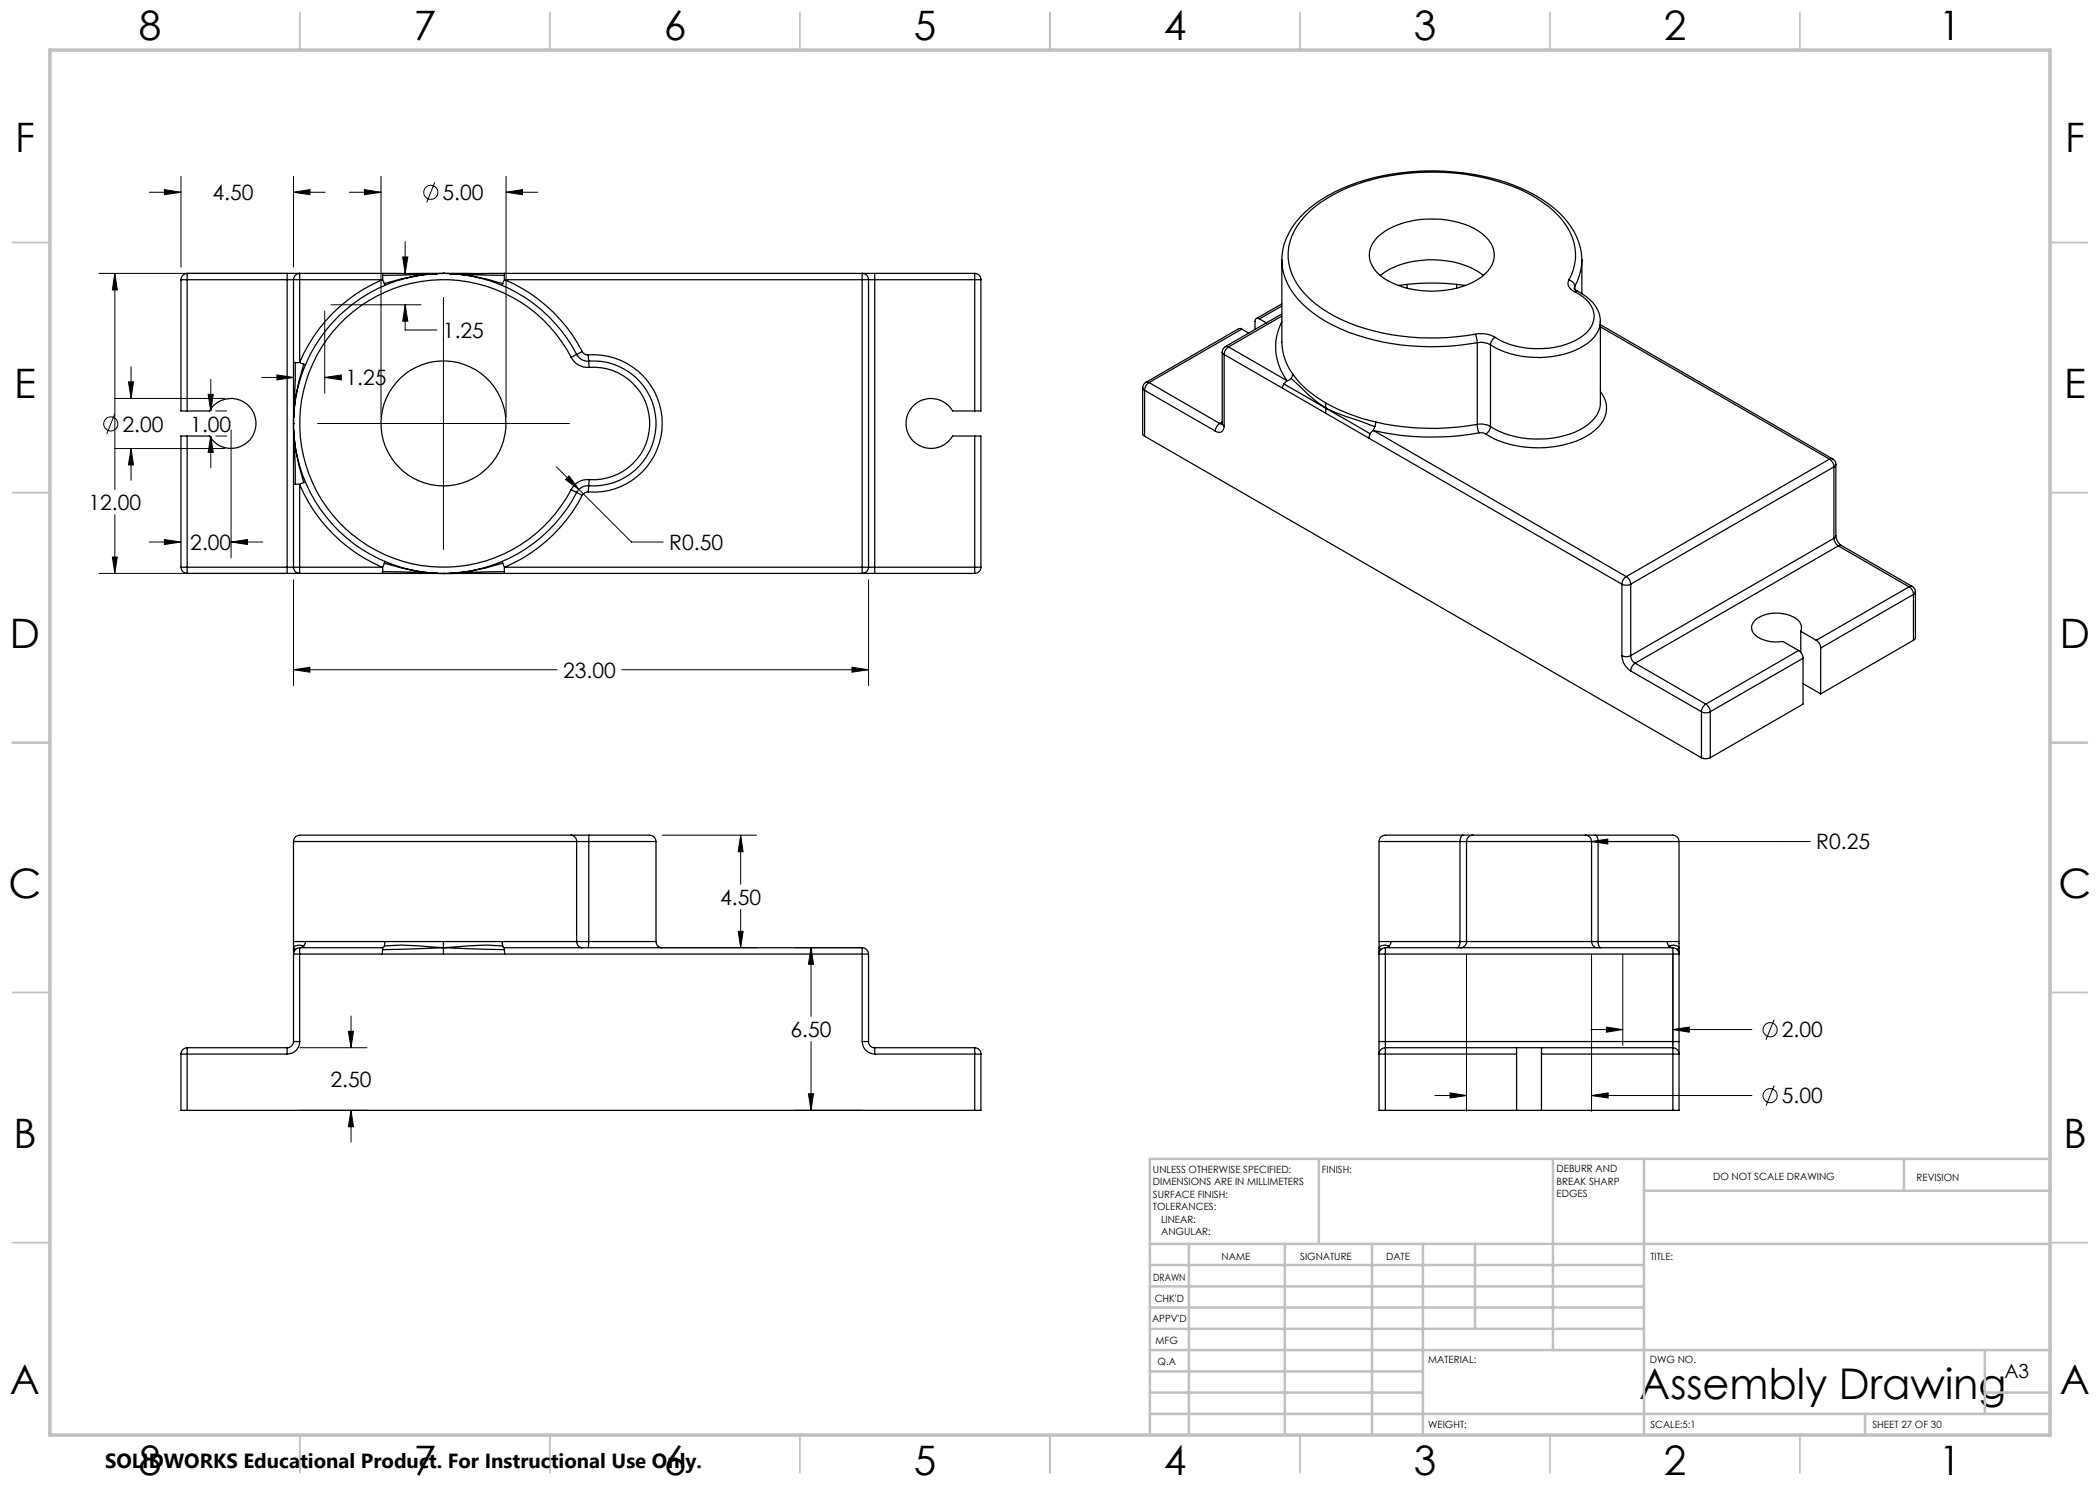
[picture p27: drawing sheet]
<svg xmlns="http://www.w3.org/2000/svg" width="420mm" height="297mm" viewBox="0 0 420 297" stroke-linecap="round" stroke-linejoin="round" font-family="sans-serif">
<defs><g id="words">
<text font-size="8.5" x="327.9" y="279.7">Assembly Drawing</text>
<g font-size="8.1">
<text x="27.7" y="8">8</text>
<text x="82.7" y="8">7</text>
<text x="132.7" y="8">6</text>
<text x="182.7" y="8">5</text>
<text x="232.7" y="8">4</text>
<text x="282.7" y="8">3</text>
<text x="332.7" y="8">2</text>
<text x="387.7" y="8">1</text>
<text x="3" y="30.4">F</text>
<text x="413" y="30.4">F</text>
<text x="2.8" y="79.6">E</text>
<text x="412.8" y="79.6">E</text>
<text x="2" y="129.6">D</text>
<text x="412" y="129.6">D</text>
<text x="1.7" y="179.6">C</text>
<text x="411.7" y="179.6">C</text>
<text x="2.7" y="229.6">B</text>
<text x="412.7" y="229.6">B</text>
<text x="2" y="278.9">A</text>
<text x="412" y="278.9">A</text>
<text x="27.7" y="295">8</text>
<text x="82.7" y="295">7</text>
<text x="132.7" y="295">6</text>
<text x="182.7" y="295">5</text>
<text x="232.7" y="295">4</text>
<text x="282.7" y="295">3</text>
<text x="332.7" y="295">2</text>
<text x="387.7" y="295">1</text>
</g>
<g font-size="4.2">
<text x="42.5" y="40">4.50</text>
<text x="88.5" y="40">5.00</text>
<text x="88.6" y="67.6">1.25</text>
<text x="69.1" y="77.1">1.25</text>
<text x="24.5" y="86.3">2.00</text>
<text x="38.1" y="86.3">1.00</text>
<text x="17.7" y="102">12.00</text>
<text x="38.1" y="110">2.00</text>
<text x="133.8" y="110">R0.50</text>
<text x="112.6" y="135.5">23.00</text>
<text x="363.3" y="169.9">R0.25</text>
<text x="144" y="181">4.50</text>
<text x="158.1" y="207.4">6.50</text>
<text x="356.4" y="207.5">2.00</text>
<text x="66.1" y="217.4">2.50</text>
<text x="356.4" y="220.7">5.00</text>
</g>
<text font-size="4.1" x="21" y="293.7">SOLIDWORKS Educational Product. For Instructional Use Only.</text>
<text font-size="3.9" x="400.9" y="275.5">A3</text>
<g font-size="2">
<text x="230.6" y="234.6">UNLESS OTHERWISE SPECIFIED:</text>
<text x="230.6" y="237.1">DIMENSIONS ARE IN MILLIMETERS</text>
<text x="230.6" y="239.6">SURFACE FINISH:</text>
<text x="264.4" y="234.6">FINISH:</text>
<text x="311.3" y="234.5">DEBURR AND</text>
<text x="311.3" y="237">BREAK SHARP</text>
<text x="311.3" y="239.5">EDGES</text>
<text x="342.6" y="236">DO NOT SCALE DRAWING</text>
<text x="383.3" y="236.2">REVISION</text>
<text x="230.6" y="242.1">TOLERANCES:</text>
<text x="232.2" y="244.6">LINEAR:</text>
<text x="232.2" y="247.1">ANGULAR:</text>
<text x="244.3" y="252">NAME</text>
<text x="260" y="251.9">SIGNATURE</text>
<text x="277.2" y="251.9">DATE</text>
<text x="330.1" y="251.9">TITLE:</text>
<text x="230.6" y="256.1">DRAWN</text>
<text x="230.9" y="260.3">CHK'D</text>
<text x="230.4" y="264.4">APPV'D</text>
<text x="231.1" y="268.8">MFG</text>
<text x="231.5" y="273">Q.A</text>
<text x="285.6" y="272.5">MATERIAL:</text>
<text x="330" y="272.5">DWG NO.</text>
<text x="285.6" y="285.5">WEIGHT:</text>
<text x="330.1" y="285.6">SCALE:5:1</text>
<text x="374.5" y="285.6">SHEET 27 OF 30</text>
</g>
</g></defs>
<g fill="none" stroke="#000" stroke-width=".25">
<path d="M36.2 55.9h1.2M36.2 55.9v26.3h1.2M37.4 54.7v1.2M37.4 54.7a1.26 1.26 0 0 0-1.2 1.2M37.4 55.9v26.3M37.4 55.9h20M37.4 54.7h20M57.4 55.9h1.3M57.4 54.7v1.2M57.4 54.7h2.5M57.4 55.9v57.5M58.7 55.9v28.8"/>
<path d="M58.7 55.9h1.2M59.9 54.7v1.2M59.9 54.7a1.26 1.26 0 0 0-1.2 1.2M59.9 55.9v16.6M59.9 55.9h16.5M59.9 54.7h16.5M76.4 54.7h12.3M76.4 55.9a31.2 31.2 0 0 0-16.5 16.6M76.4 55.9l.5 .8M76.4 54.7l.1 .4M76.5 55.1l-.1 .8M76.9 56.7v.4"/>
<path d="M84.4 55l-4.2 .8-3.3 .9M87.4 54.7l-2.9 .3M87.5 54.7l-11 .4M88.6 54.7h.1M88.7 54.7h12.2M88.7 54.7h.1M89.9 54.7l11 .4M90 54.7l2 .2M92.3 54.9l5 .9 3.2 .9M100.5 56.7v.4M100.9 55.1v.8M100.9 55.9l-.4 .8"/>
<path d="M100.9 55.9a31.3 31.3 0 0 1 15.6 14.4M100.9 54.7v.4M100.9 55.9h71.5M100.9 54.7h71.5M172.4 54.7v1.2M172.4 54.7a1.33 1.33 0 0 1 1.3 1.2M172.4 55.9h1.3M172.4 54.7h2.5M172.4 55.9v57.5M173.7 55.9h1.2M173.7 55.9v57.5M174.9 54.7v1.2"/>
<path d="M174.9 55.9h20M174.9 54.7h20M174.9 55.9v57.5M194.9 54.7v1.2M194.9 54.7a1.26 1.26 0 0 1 1.3 1.2M194.9 55.9h1.3M194.9 55.9v26.3M196.2 55.9v26.3h-1.3M256.4 52a14.4 14.4 0 0 1 6.7-11.3 38.7 38.7 0 0 1 20.4-6.4 44.3 44.3 0 0 1 23.5 4.7 17.6 17.6 0 0 1 9.1 10.5l.3 2.1v7.1M256.4 52a12.9 12.9 0 0 0 5.1 9.7 34.3 34.3 0 0 0 16.8 7 51 51 0 0 0 17.2-.2M256.4 52v16.4a11.1 11.1 0 0 0 2.2 6.4M275.4 47.5a15.7 15.7 0 0 1 11.4-3.7 15.4 15.4 0 0 1 10.3 3.5 4.8 4.8 0 0 1-.2 7.6 17 17 0 0 1-12.8 3.2 14.6 14.6 0 0 1-8.8-3.7 4.7 4.7 0 0 1 .1-6.9z"/>
<path d="M276 55.1a17 17 0 0 1 12.1-3.1 16 16 0 0 1 8.6 3.1M279.6 57.1a48.6 48.6 0 0 1 13.5 0M281.4 56.9v.7M291.3 56.9v.7M313.8 56a10.5 10.5 0 0 0-1.9-12.7 27.7 27.7 0 0 0-13.5-7.4 46.7 46.7 0 0 0-30.3 2.3 19.9 19.9 0 0 0-9.3 8 10.6 10.6 0 0 0 2.3 12.7 29 29 0 0 0 15.4 7.7 50.2 50.2 0 0 0 18.6 .2M313.8 56a1.66 1.66 0 0 0 1.1 2.3M313.8 56a1.43 1.43 0 0 1 1.2 1.3M314.9 58.3a6 6 0 0 1 3.9 4.9 5.8 5.8 0 0 1-3.7 4.9 17.5 17.5 0 0 1-16.1-.6M315 57.3a.62 .62 0 0 0 .5 .9M315 57.3v.6M315.5 58.2a7.2 7.2 0 0 1 4.6 6.1M315.5 58.2l-.6 .1"/>
<path d="M316.4 52a11 11 0 0 1-1.4 5.3M58.7 72.5h.4M59.1 72.5l-.4 11M59.9 72.5l.8 .3M59.9 72.5h-.8M60.7 72.8l.4 .2M60.7 72.8a37.5 37.5 0 0 0-2 10.6M114.2 71.5a28.7 28.7 0 0 0-43.6-9.1 28.7 28.7 0 0 0 0 44.6 28.7 28.7 0 0 0 43.6-9.1M114.2 71.5a3.7 3.7 0 0 0 3.6 2M115.3 70.9a30 30 0 0 0-45.5-9.5 30 30 0 0 0 0 46.6 30 30 0 0 0 45.5-9.5M115.3 70.9l-1.1 .6M115.3 70.9a2.44 2.44 0 0 0 2.5 1.3"/>
<path d="M116.5 70.3l-1.2 .6M116.5 70.3a1.18 1.18 0 0 0 1.2 .7M117.7 71l.1 1.2M117.7 71a13.7 13.7 0 0 1 14.7 13.7 13.7 13.7 0 0 1-14.7 13.7M117.8 72.2v1.3M117.8 72.2a12.5 12.5 0 0 1 13.4 12.5 12.5 12.5 0 0 1-13.4 12.5M117.8 73.5a11.3 11.3 0 0 1 12.1 11.2 11.3 11.3 0 0 1-12.1 11.2M228.5 77.5v9.2l.4 .5M228.5 77.5l.4 .6M228.9 78.1v9.1M228.9 78.1l14.2 8.1M229.2 76.5a1.29 1.29 0 0 0-.7 1"/>
<path d="M229.2 76.5h.6M229.8 76.5a1.91 1.91 0 0 0-.9 1.6M229.8 76.5l14.1 8.2M244.4 70.4l.4 .5M244.4 70.4v14.3M244.8 70.9v14.3M244.8 70.9l29 16.8M245.1 69.3a1.29 1.29 0 0 0-.7 1.1M245.1 69.3l.6 .1M245.7 69.4a1.92 1.92 0 0 0-.9 1.5M245.7 69.4l11.7 6.7M248.4 65.8l-.4-.1-.3 .1-18.5 10.7"/>
<path d="M248.4 65.8l-18.6 10.7M248.4 65.8l1.4 .8M251.9 63.8a.54 .54 0 0 0-.6-.1 .54 .54 0 0 0-.3 .6v1.6M251.9 63.8l1.4 .8M256.4 64.3a11.1 11.1 0 0 0 1 11.8M256.4 62.8l-11.3 6.5M256.4 60.8l-5.1 2.9M256.4 63.2l-10.7 6.2M256.4 61.2l-4.5 2.6M256.8 76.8l8.3 4.8M256.8 76.8l-.3 .8M257.4 76.1l-.6 .7"/>
<path d="M258.2 75.7a45.1 45.1 0 0 0 6.9 5.9M258.2 75.7l-.5 .4h-.3M258.6 74.8a19.6 19.6 0 0 0 6.5 5.8M258.6 74.8l-.4 .9M295.1 66.8a5.6 5.6 0 0 1 3.9 .7M295.1 66.8l.4 1.7M295.5 68.5a4.1 4.1 0 0 1 2.6 .5M295.5 68.5v16.4M298.1 69v16.3M299 67.5a1.87 1.87 0 0 0-.9 1.5M320.1 78.3a5.2 5.2 0 0 1-1.1 7.7 18.1 18.1 0 0 1-12.6 3.5 18.5 18.5 0 0 1-9.3-2.7M320.1 64.3a5.9 5.9 0 0 1-3.3 4.8 19 19 0 0 1-18.7-.1"/>
<path d="M320.1 64.3v16.3a5.9 5.9 0 0 1-3.3 4.8 19.3 19.3 0 0 1-16.9 .9l-1.8-1M320.1 64.9l46.4 26.9M320.1 65.4l45.8 26.4M37.4 82.2h4.5a5 5 0 0 1 7.5-1.3 5 5 0 0 1 0 7.6 5 5 0 0 1-7.5-1.3h-4.5M37.4 87.2h-1.2v26.2M37.4 87.2v26.2M58.7 84.7v12.2M58.7 84.7h.1M58.7 84.7v.1M58.7 96.9v16.5M58.7 85.9l.4 11M58.9 87.9l.2 2.1 .7 3.2 .9 3.3"/>
<path d="M59.1 96.9h.8M59.1 96.9h-.4M59.9 96.9a31.5 31.5 0 0 0 16.5 16.5M59.9 96.9v16.5M60.7 96.5l-.8 .4M61.1 96.4l-.4 .1M114.2 97.9l1.1 .6M115.3 98.5l1.2 .6M116.5 99.1a31.2 31.2 0 0 1-15.6 14.3M117.7 98.4a1.34 1.34 0 0 0-1.2 .7M117.8 97.2a2.6 2.6 0 0 0-2.5 1.3M117.8 97.2l-.1 1.2"/>
<path d="M117.8 95.9a3.7 3.7 0 0 0-3.6 2M117.8 95.9v1.3M194.9 82.2h-4.4a5 5 0 0 0-7.5-1.3 5 5 0 0 0 0 7.6 5 5 0 0 0 7.5-1.3h4.4M194.9 87.2h1.3v26.2M194.9 87.2v26.2M228.9 87.2l111.4 64.3M243.9 84.7a1.92 1.92 0 0 0-.8 1.5M243.9 84.7l.6 .1M244.4 84.7v.2M244.4 84.7l.4 .5M244.4 84.4l-.5 .3M244.8 85.2a1.07 1.07 0 0 1-.5 1.1 1.07 1.07 0 0 1-1.2-.1"/>
<path d="M265.1 80.6a38.3 38.3 0 0 0 10.1 3.8M265.1 80.6v1M265.1 81.6l2 .9 7.9 2.8M265.1 81.6l8.9 5.1M265.1 81.6v1.1M273.8 87.7l50.6 29.1M274 86.7l-.2 1M274.7 86.1l-.3 .1-.4 .5M274.7 86.1a52.4 52.4 0 0 0 21.1 .5M274.7 86.1l50.6 29.2M275 85.3l-.3 .8M275.2 84.4a51.6 51.6 0 0 0 20.3 .5"/>
<path d="M275.2 84.4l-.2 .9M295.5 84.9a4.1 4.1 0 0 1 2.6 .4M295.5 84.9v.6l.3 1.1M295.8 86.6h.7l.6 .2M298.1 85.3a1.74 1.74 0 0 1-1 1.5M365.9 91.8a1.91 1.91 0 0 1 .9 1.6M365.9 91.8l-40.6 23.5M366.5 91.8a1.17 1.17 0 0 1 .7 1M366.5 91.8h-.6M366.8 93.4l-40.7 23.4M366.8 93.4v14.3M367.2 92.8l-.4 .6"/>
<path d="M367.2 92.8v14.3M36.2 113.4h1.2M36.2 113.4a1.21 1.21 0 0 0 1.2 1.3M37.4 113.4v1.3M37.4 113.4h20M37.4 114.7h20M57.4 113.4h1.3M57.4 113.4v1.3M57.4 114.7h2.5M58.7 113.4h1.2M58.7 113.4a1.21 1.21 0 0 0 1.2 1.3M59.9 114.7h28.8"/>
<path d="M59.9 113.4v1.3M59.9 113.4h16.5M76.4 113.4l.1 .9M76.5 114.3l-.1 .4M76.5 114.3l10.4 .3M76.9 112.6l-.5 .8M76.9 112.6a37.1 37.1 0 0 0 10.5 2M76.9 112.3v.3M87.1 114.6h.4M88.7 114.7h.1M100.5 112.3v.3M100.5 112.6l.4 .8"/>
<path d="M100.5 112.6a39.6 39.6 0 0 1-9.6 2M100.9 114.3v.4M100.9 114.3l-11 .3M100.9 113.4v.9M100.9 113.4h71.5M172.4 114.7h-83.7M172.4 113.4v1.3M172.4 113.4h1.3M172.4 114.7h2.5M173.7 113.4a1.26 1.26 0 0 1-1.3 1.3M173.7 113.4h1.2M174.9 113.4v1.3"/>
<path d="M174.9 113.4h20M174.9 114.7h20M194.9 113.4h1.3M194.9 113.4v1.3M196.2 113.4a1.21 1.21 0 0 1-1.3 1.3M324.4 116.8a1.94 1.94 0 0 0 1.7 0M324.4 116.8v14.3M325.3 115.3a1.79 1.79 0 0 1 .8 1.5M325.3 115.3a1.79 1.79 0 0 0-.9 1.5M326.1 116.8v14.3M366.8 107.7a2.21 2.21 0 0 0 .9 1.5M366.8 107.7l-40.7 23.4"/>
<path d="M367.2 107.1a2.62 2.62 0 0 0 1.1 2M367.2 107.1l-.4 .6M367.7 109.2l-40.7 23.4M367.7 109.2l14.1 8.2M368.3 109.1l-.6 .1M368.3 109.1l14.1 8.2M381.8 117.4a1.79 1.79 0 0 1 .9 1.5M381.8 117.4l-18.5 10.7M382.4 117.3a1.29 1.29 0 0 1 .7 1.1M382.4 117.3l-.2-.1-.4 .2M382.7 118.9l-18.6 10.7M382.7 118.9v9.2"/>
<path d="M383.1 118.4v9.2l-.4 .5M383.1 118.4l-.4 .5M324.4 131.1a3.8 3.8 0 0 0 1.7 3.1M324.4 131.1a1.94 1.94 0 0 0 1.7 0M326.1 131.1a1.79 1.79 0 0 0 .9 1.5M326.1 134.2l14.2 8.1M327 132.6a1.91 1.91 0 0 0-.9 1.6M327 132.6l14.2 8.2M359.7 130.1a1.91 1.91 0 0 1 .9 1.6M359.7 130.1l-18.5 10.7M360.2 126.3a2.24 2.24 0 0 0-1.6-2.9 7.4 7.4 0 0 0-7.6 .6 2.05 2.05 0 0 0 .5 3.4l1.3 .6a7.8 7.8 0 0 0 3.8 .3l3.1 1.8M360.2 126.3l3.1 1.8"/>
<path d="M360.2 126.3v4.2M360.6 131.7l-18.5 10.6M360.6 131.7v9.1l-18.5 10.7M360.6 136.7l3.5 2.1M363.3 128.1a1.91 1.91 0 0 1 .8 1.5M364.1 129.6v9.2M382.7 128.1l-18.6 10.7M340.3 142.3a1.94 1.94 0 0 0 1.8 0M340.3 151.5a1.94 1.94 0 0 0 1.8 0M340.3 142.3v9.2M341.2 140.8a1.92 1.92 0 0 0-.9 1.5M341.2 140.8a1.92 1.92 0 0 1 .9 1.5"/>
<path d="M342.1 142.3v9.2M58.7 168.3h56.6M58.7 168.3v20M114.2 167h-53.5a1.52 1.52 0 0 0-2 1.3M114.2 167a1.21 1.21 0 0 1 1.1 1.3M114.2 167h3.6M115.3 168.3h2.5M115.3 168.3v20M117.8 168.3h13.4M117.8 168.3v20M117.8 167h11.4a1.52 1.52 0 0 1 2 1.3M117.8 167v1.3"/>
<path d="M131.2 168.3v20M275.8 168.3h16.2M275.8 168.3v20M292 168.3h1.3M292 168.3v20M292.6 167h-13.6a4 4 0 0 0-2.8 .4l-.3 .4-.1 .5M292.6 167a1.19 1.19 0 0 0-.6 1.3M292.6 167h2M293.3 168.3h25M293.3 168.3v20M294.6 167a1.33 1.33 0 0 0-1.3 1.3M294.6 167h22.5"/>
<path d="M317.1 167a1.26 1.26 0 0 1 1.2 1.3M317.1 167h2M318.3 168.3h1.3M318.3 168.3v20M319.1 167h14.7a1.54 1.54 0 0 1 2 1.3M319.1 167a1.25 1.25 0 0 1 .5 1.3M319.6 168.3h16.2M319.6 168.3v20M335.8 168.3v21.2M58.7 188.3h2.4M58.7 190.8h1.2M58.7 189.5l.4 .4"/>
<path d="M58.7 188.3v1.2M58.7 189.5v1M58.7 190.8v17.5M59.9 189.5v1.3M59.9 189.5a1.26 1.26 0 0 0-1.2 1.3M59.9 190.8h112.5M59.9 189.5h16.5M59.9 190.8v17.5M60.7 189.2l-.8 .3M60.7 189.2l-.9-.2-.7 .2-.4 .3M61.1 188.3h15.8M61.1 188.3l-.4 .9"/>
<path d="M76.4 189.5l.1 .4M76.5 189.9l-.1 .9M76.9 189.2a74.8 74.8 0 0 1 11.8 .3M76.9 189.2l-.1 .2-.4 .1M76.9 188.3h11.8M76.9 188.3v.9M88.7 188.3h11.8M88.7 189.5l-12.2 .4M88.7 189.5v1.3M88.7 189.5l12.2 .4M88.7 188.3v1.2M100.5 188.3h14.8"/>
<path d="M100.5 188.3v.9M100.5 189.2a75.1 75.1 0 0 0-11.8 .3M100.5 189.2l.1 .2 .3 .1M100.9 189.9v.9M100.9 189.5v.4M100.9 189.5h71.5M115.3 188.3a1.15 1.15 0 0 0 1.2 1.2M115.3 188.3h2.5M117.8 188.3l-.1 1.2M117.8 188.3h13.4M131.2 188.3a1.21 1.21 0 0 0 1.2 1.2M172.4 189.5v1.3"/>
<path d="M172.4 190.8h1.3M172.4 189.5a1.33 1.33 0 0 1 1.3 1.3M172.4 190.8v17.5M173.7 190.8v17.5M275.8 190.8h1.3M275.8 188.3h2.4M275.8 189.5l.4 .4M275.8 188.3v1.2M275.8 189.5v1M275.8 190.8v17.5M277.1 189.5v1.3M277.1 189.5a1.33 1.33 0 0 0-1.3 1.3"/>
<path d="M277.1 190.8h57.5M277.1 189.5h57.5M277.1 190.8v17.5M277.8 189.2l-.7 .3M277.8 189.2l-.9-.2-.7 .2-.4 .3M278.2 188.3l-.4 .9M278.2 188.3h13.8M292 188.3a1.14 1.14 0 0 1-.6 1.2M292 188.3h1.3M293.3 188.3a1.21 1.21 0 0 1-1.2 1.2M293.3 188.3h25M318.3 188.3a1.21 1.21 0 0 0 1.2 1.2"/>
<path d="M318.3 188.3h1.3M319.6 188.3a1.14 1.14 0 0 0 .6 1.2M319.6 188.3h13.8M333.4 188.3l.4 .9M333.4 188.3h2.4M333.8 189.2l.8 .3M333.8 189.2l.9-.2 .7 .2 .4 .3M334.6 189.5a1.26 1.26 0 0 1 1.2 1.3M334.6 190.8h1.2M334.6 189.5v1.3M334.6 190.8v17.5M335.8 189.5l-.3 .4"/>
<path d="M335.8 189.5v1M335.8 190.8v17.5M36.2 210.8h1.2M36.2 210.8v11.3h1.2M37.4 209.5v1.3M37.4 209.5a1.26 1.26 0 0 0-1.2 1.3M37.4 210.8h20M37.4 210.8v11.3M37.4 209.5h20M57.4 209.5v1.3M58.7 208.3a1.26 1.26 0 0 1-1.3 1.2M58.7 208.3h1.2"/>
<path d="M59.9 208.3a2.47 2.47 0 0 1-2.5 2.5M172.4 208.3a2.53 2.53 0 0 0 2.5 2.5M172.4 208.3h1.3M173.7 208.3a1.21 1.21 0 0 0 1.2 1.2M174.9 209.5v1.3M174.9 210.8h20M174.9 209.5h20M194.9 209.5v1.3M194.9 210.8h1.3M194.9 209.5a1.26 1.26 0 0 1 1.3 1.3M194.9 210.8v11.3M196.2 210.8v11.3h-1.3"/>
<path d="M275.8 210.8h1.3M275.8 210.8v11.3h1.3M275.8 208.3h1.3M275.8 208.3v2.5M277.1 209.5v1.3M277.1 209.5a1.33 1.33 0 0 0-1.3 1.3M277.1 208.3v1.2M277.1 210.8h26.2M277.1 209.5h26.2M277.1 210.8v11.3M277.1 208.3h57.5M303.3 209.5v1.3"/>
<path d="M303.3 209.5h5M303.3 210.8v11.3M308.3 209.5v1.3M308.3 210.8h26.3M308.3 209.5h26.3M308.3 210.8v11.3M334.6 210.8h1.2M334.6 209.5v1.3M334.6 209.5a1.26 1.26 0 0 1 1.2 1.3M334.6 208.3v1.2M334.6 208.3h1.2M334.6 210.8v11.3"/>
<path d="M335.8 210.8v11.3h-1.2M335.8 208.3v2.5M37.4 222.1h157.5M277.1 222.1h26.2M303.3 222.1h5M308.3 222.1h26.3"/>
<circle cx="88.7" cy="84.7" r="12.5"/>
</g>
<g fill="none" stroke="#000" stroke-width=".2">
<path d="M29.8 38.4h6.4M32.9 37.9l3.3 .5-3.3 .5zM36.2 35.3v18.1M58.7 38.4l3.3-.5v1zM58.7 35.3v18.1M58.7 38.4h6.4M69.8 38.4h6.4M72.9 37.9l3.3 .5-3.3 .5zM76.2 35.3v48.1M87 36.4l-1.7 4.1M101.2 38.4l3.3-.5v1zM101.2 35.3v48.1"/>
<path d="M101.2 38.4h6.4M19.8 54.7h37.6M23 54.7l.5 3.3h-1zM23 54.7v43.2M80.5 51.4h1.1l-.6 3.3zM81 48.3v6.4M88.7 59.5v50.4M23 79.7h21.9M25.7 76.4h1l-.5 3.3zM26.2 73.3v6.4M41.6 78.9h1.1l-.5 3.3zM42.2 75.8v6.4"/>
<path d="M52.4 75.5h6.3M55.4 75l3.3 .5-3.3 .5zM64.9 75.5l3.4-.5v1zM64.9 62.2v16.5M64.9 75.5h3M66.2 61h18M81 61l.6 3.2h-1.1zM81 61v5h6.4M23 82.8l-1.7 4M23 89.7h21.9M26.2 89.7l.5 3.3h-1zM26.2 89.7v6.4"/>
<path d="M42.2 87.2l.5 3.3h-1.1zM42.2 87.2v6.4M43.1 87.2h2.2M43.1 82.2h2.2M46.2 86v25.6M63.5 84.7h50.4M111.3 93.4l4.5 4.5M113.8 95.2l2 2.7-2.7-2zM115.8 97.9l10.5 10.5h6.3M19.8 114.7h37.6M22.5 111.4h1l-.5 3.3zM23 102.9v11.8"/>
<path d="M29.8 108.4h6.4M32.9 107.9l3.3 .5-3.3 .5zM46.2 108.4l3.3-.5v1zM46.2 108.4h6.4M58.7 116v21.1M173.7 116v21.1M58.7 133.9l3.3-.4v.9zM58.7 133.9h52.7M124.4 133.9h49.3M170.4 133.5l3.3 .4-3.3 .5zM132.5 167h18.8M148.1 167l.5 3.4h-1z"/>
<path d="M148.1 167v9.8M318.3 168.3l3.3-.5v1zM318.3 168.3h43.8M132.5 189.5h18.8M147.6 186.3h1l-.5 3.2zM148.1 181.9v7.6M159 189.5h13.4M162.2 189.5l.5 3.4h-1zM162.2 189.5v13.8M293.3 190.8v31.5M318.3 190.8v31.5M324.6 190.8v18.3"/>
<path d="M334.6 190.8v18.3M60 209.5h13.4M69.7 206.3h1l-.5 3.2zM70.2 203.2v6.3M161.7 218.8h1l-.5 3.3zM162.2 208.3v13.8M286.9 219.1h6.4M290 218.6l3.3 .5-3.3 .5zM318.2 205.9h6.4M318.3 219.1l3.3-.5v1zM318.3 219.1h32.1M321.3 205.4l3.3 .5-3.3 .5z"/>
<path d="M334.6 205.9l3.3-.5v1zM334.6 205.9h15.8M354.8 203.9l-1.6 4.1M354.8 217.1l-1.6 4.1M60 222.1h13.4M70.2 222.1l.5 3.3h-1zM70.2 222.1v6.3M159 222.1h13.4"/>
<circle cx="86.2" cy="38.5" r="1.4"/>
<circle cx="22.2" cy="84.8" r="1.41"/>
<circle cx="354" cy="219.1" r="1.41"/>
<circle cx="354" cy="206" r="1.41"/>
</g>
<g fill="none" stroke="#c0c0c0" stroke-width=".35">
<path d="M60 2.5v7.5M110 2.5v7.5M160 2.5v7.5M210 2.5v7.5M260 2.5v7.5M310 2.5v7.5M360 2.5v7.5M2.5 48.5h7.5M410 48.5h7.5M2.5 98.5h7.5M410 98.5h7.5M2.5 148.5h7.5"/>
<path d="M410 148.5h7.5M2.5 198.5h7.5M410 198.5h7.5M2.5 248.5h7.5M410 248.5h7.5M60 287v7.5M110 287v7.5M160 287v7.5M210 287v7.5M260 287v7.5M310 287v7.5M360 287v7.5"/>
</g>
<g fill="none" stroke="#c0c0c0" stroke-width=".5">
<path d="M263.8 231.8v17M310.6 231.8v38.2M328.8 231.8v55.2M328.8 238.2h81.2M380.8 231.8v6.4M410 231.8h-180v55.2M230 248.8h180M230 257.3h98.8M230 253h98.8M237.8 248.8v38.2M257 248.8v38.2M274.4 248.8v38.2"/>
<path d="M284.6 248.8v38.2M295 248.8v17M230 265.8h98.8M230 261.5h98.8M230 278.5h54.6M230 274.3h54.6M230 270h180M397 278.5h13M397 270v12.8M230 282.8h180M373 282.8v4.2"/>
</g>
<path d="M10 10h400v277h-400z" fill="none" stroke="#c0c0c0" stroke-width=".7"/>
<path d="M162.2 189.5l.5 3.4h-1zM161.7 218.8h1l-.5 3.3zM147.6 186.3h1l-.5 3.2zM148.1 167l.5 3.4h-1zM70.2 222.1l.5 3.3h-1zM69.7 206.3h1l-.5 3.2zM321.3 205.4l3.3 .5-3.3 .5zM334.6 205.9l3.3-.5v1zM290 218.6l3.3 .5-3.3 .5zM318.3 219.1l3.3-.5v1zM318.3 168.3l3.3 .5v-1zM58.7 133.9l3.3-.4v.9zM170.4 133.5l3.3 .4-3.3 .5zM22.5 111.4h1l-.5 3.3zM23 54.7l.5 3.3h-1zM64.9 75.5l3.4-.5v1zM55.4 75l3.3 .5-3.3 .5zM81 61l.6 3.2h-1.1zM80.5 51.4h1.1l-.6 3.3zM113.8 95.2l-.7 .7 2.7 2zM72.9 37.9l3.3 .5-3.3 .5zM101.2 38.4l3.3-.5v1zM58.7 38.4l3.3-.5v1zM32.9 37.9l3.3 .5-3.3 .5zM25.7 76.4h1l-.5 3.3zM26.2 89.7l.5 3.3h-1zM46.2 108.4l3.3-.5v1zM32.9 107.9l3.3 .5-3.3 .5zM42.2 87.2l.5 3.3h-1.1zM41.6 78.9h1.1l-.5 3.3z" fill="#000"/>
<use href="#words"/>
</svg>
